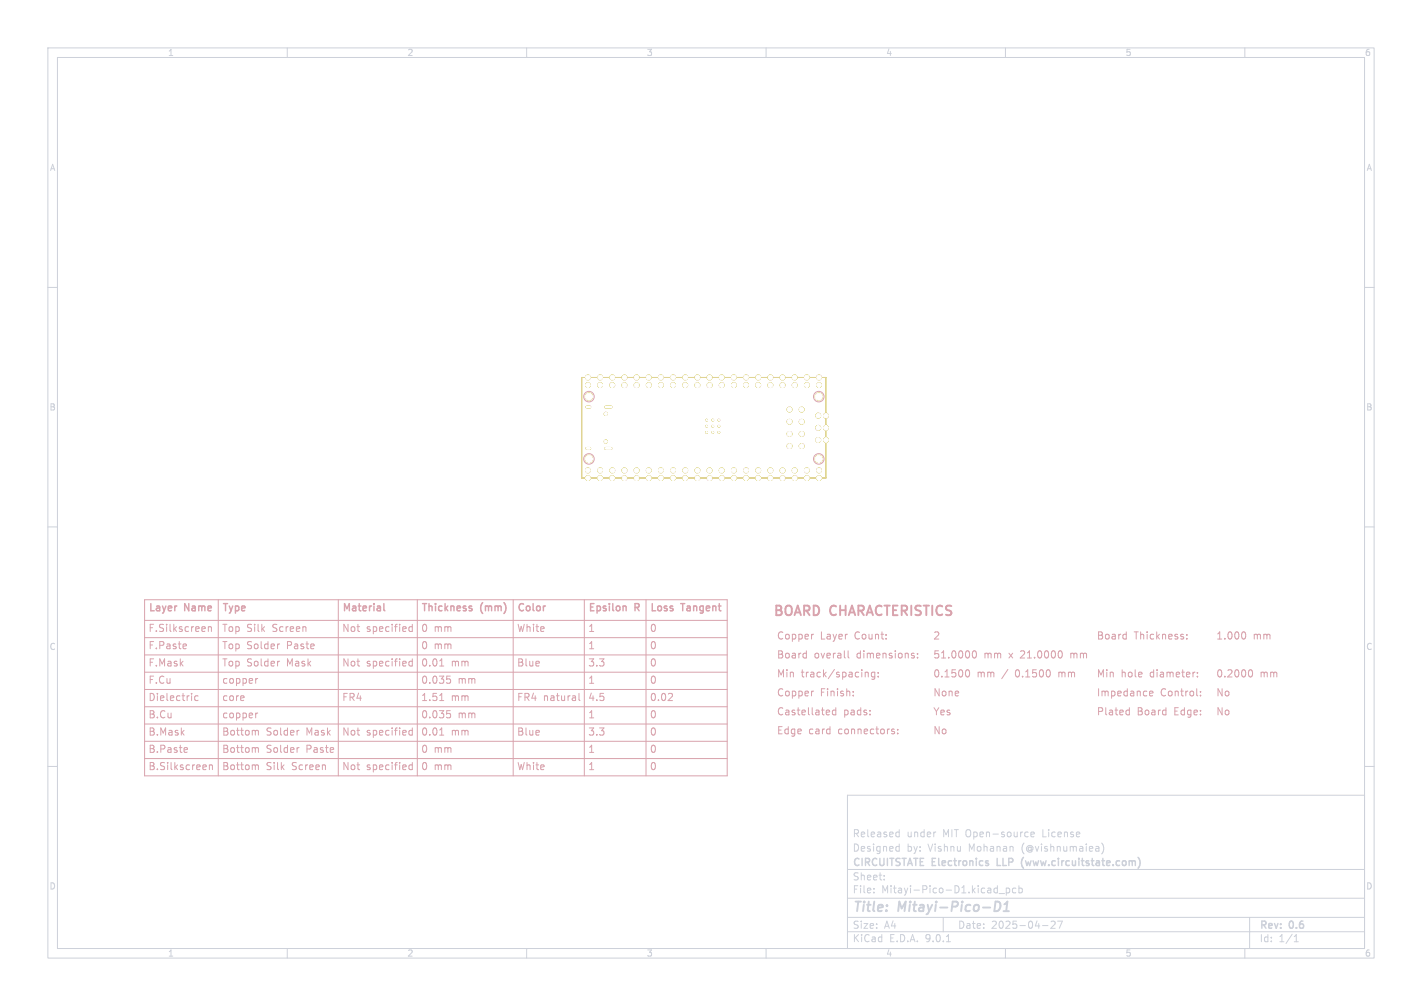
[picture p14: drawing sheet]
<svg xmlns="http://www.w3.org/2000/svg" width="297mm" height="210mm" viewBox="0 0 297 210" stroke-linecap="round" stroke-linejoin="round" font-family="sans-serif">
<defs><g id="words">
<g font-size="2.8" fill="#d9a3ad">
<text x="161.4" y="129.6">BOARD</text>
<text x="173.5" y="129.6">CHARACTERISTICS</text>
</g>
<g font-size="2.8" fill="#cdd1da">
<text x="178" y="190.9">Title:</text>
<text x="187.7" y="190.9">Mitayi-Pico-D1</text>
</g>
<g font-size="2.1" fill="#d9a3ad">
<text x="30.9" y="128.4">Layer</text>
<text x="38.6" y="128.4">Name</text>
<text x="46.3" y="128.4">Type</text>
<text x="71.4" y="128.4">Material</text>
<text x="87.9" y="128.4">Thickness</text>
<text x="100.4" y="128.4">(mm)</text>
<text x="107.9" y="128.4">Color</text>
<text x="122.8" y="128.4">Epsilon</text>
<text x="132.7" y="128.4">R</text>
<text x="135.7" y="128.4">Loss</text>
<text x="142.4" y="128.4">Tangent</text>
<text x="30.9" y="132.1">F.Silkscreen</text>
<text x="30.9" y="135.7">F.Paste</text>
<text x="46.3" y="135.7">Top Solder</text>
<text x="46.3" y="132.1">Top Silk</text>
<text x="56.6" y="132.1">Screen</text>
<text x="59.6" y="135.7">Paste</text>
<text x="71.4" y="132.1">Not</text>
<text x="76.3" y="132.1">specified</text>
<text x="87.9" y="132.1">0 mm</text>
<text x="87.9" y="135.7">0 mm</text>
<text x="107.9" y="132.1">White</text>
<text x="122.8" y="135.7">1</text>
<text x="122.8" y="132.1">1</text>
<text x="135.7" y="132.1">0</text>
<text x="135.7" y="135.7">0</text>
<text x="162.1" y="133.9">Copper</text>
<text x="162.1" y="137.9">Board</text>
<text x="170.1" y="137.9">overall</text>
<text x="171.4" y="133.9">Layer</text>
<text x="178.7" y="133.9">Count:</text>
<text x="179.2" y="137.9">dimensions:</text>
<text x="194.8" y="133.9">2</text>
<text x="194.8" y="137.9">51.0000</text>
<text x="205.5" y="137.9">mm</text>
<text x="211" y="137.9">x</text>
<text x="213.6" y="137.9">21.0000</text>
<text x="224.4" y="137.9">mm</text>
<text x="229" y="133.9">Board</text>
<text x="236.9" y="133.9">Thickness:</text>
<text x="253.9" y="133.9">1.000</text>
<text x="261.8" y="133.9">mm</text>
<text x="30.9" y="142.9">F.Cu</text>
<text x="30.9" y="139.3">F.Mask</text>
<text x="46.3" y="139.3">Top Solder</text>
<text x="46.3" y="142.9">copper</text>
<text x="59.6" y="139.3">Mask</text>
<text x="71.4" y="139.3">Not</text>
<text x="76.3" y="139.3">specified</text>
<text x="87.9" y="139.3">0.01</text>
<text x="87.9" y="142.9">0.035</text>
<text x="94" y="139.3">mm</text>
<text x="95.5" y="142.9">mm</text>
<text x="107.9" y="139.3">Blue</text>
<text x="122.8" y="142.9">1</text>
<text x="122.8" y="139.3">3.3</text>
<text x="135.7" y="142.9">0</text>
<text x="135.7" y="139.3">0</text>
<text x="162.1" y="141.9">Min</text>
<text x="167.4" y="141.9">track/spacing:</text>
<text x="194.8" y="141.9">0.1500</text>
<text x="204.1" y="141.9">mm</text>
<text x="209.5" y="141.9">/</text>
<text x="212.6" y="141.9">0.1500</text>
<text x="221.9" y="141.9">mm</text>
<text x="229" y="141.9">Min</text>
<text x="234.2" y="141.9">hole</text>
<text x="240.4" y="141.9">diameter:</text>
<text x="253.9" y="141.9">0.2000</text>
<text x="263.2" y="141.9">mm</text>
<text x="30.9" y="146.5">Dielectric</text>
<text x="46.3" y="146.5">core</text>
<text x="71.4" y="146.5">FR4</text>
<text x="87.9" y="146.5">1.51</text>
<text x="94" y="146.5">mm</text>
<text x="107.9" y="146.5">FR4 natural</text>
<text x="122.8" y="146.5">4.5</text>
<text x="135.7" y="146.5">0.02</text>
<text x="162.1" y="145.8">Copper</text>
<text x="162.1" y="149.8">Castellated</text>
<text x="171.4" y="145.8">Finish:</text>
<text x="176.2" y="149.8">pads:</text>
<text x="194.8" y="149.8">Yes</text>
<text x="194.8" y="145.8">None</text>
<text x="229" y="149.8">Plated</text>
<text x="229" y="145.8">Impedance</text>
<text x="237.5" y="149.8">Board</text>
<text x="242.4" y="145.8">Control:</text>
<text x="245.5" y="149.8">Edge:</text>
<text x="253.9" y="145.8">No</text>
<text x="253.9" y="149.8">No</text>
<text x="30.9" y="153.7">B.Mask</text>
<text x="30.9" y="150.1">B.Cu</text>
<text x="46.3" y="153.7">Bottom</text>
<text x="46.3" y="150.1">copper</text>
<text x="55.4" y="153.7">Solder</text>
<text x="63.7" y="153.7">Mask</text>
<text x="71.4" y="153.7">Not</text>
<text x="76.3" y="153.7">specified</text>
<text x="87.9" y="150.1">0.035</text>
<text x="87.9" y="153.7">0.01</text>
<text x="94" y="153.7">mm</text>
<text x="95.5" y="150.1">mm</text>
<text x="107.9" y="153.7">Blue</text>
<text x="122.8" y="153.7">3.3</text>
<text x="122.8" y="150.1">1</text>
<text x="135.7" y="153.7">0</text>
<text x="135.7" y="150.1">0</text>
<text x="162.1" y="153.7">Edge</text>
<text x="169" y="153.7">card</text>
<text x="175.3" y="153.7">connectors:</text>
<text x="194.8" y="153.7">No</text>
<text x="30.9" y="160.9">B.Silkscreen</text>
<text x="30.9" y="157.3">B.Paste</text>
<text x="46.3" y="160.9">Bottom</text>
<text x="46.3" y="157.3">Bottom</text>
<text x="55.4" y="160.9">Silk</text>
<text x="55.4" y="157.3">Solder</text>
<text x="60.7" y="160.9">Screen</text>
<text x="63.7" y="157.3">Paste</text>
<text x="71.4" y="160.9">Not</text>
<text x="76.3" y="160.9">specified</text>
<text x="87.9" y="160.9">0 mm</text>
<text x="87.9" y="157.3">0 mm</text>
<text x="107.9" y="160.9">White</text>
<text x="122.8" y="160.9">1</text>
<text x="122.8" y="157.3">1</text>
<text x="135.7" y="157.3">0</text>
<text x="135.7" y="160.9">0</text>
</g>
<g font-size="2.1" fill="#cdd1da">
<text x="178" y="178">Designed</text>
<text x="178" y="175">Released</text>
<text x="189.4" y="178">by:</text>
<text x="189.4" y="175">under</text>
<text x="193.9" y="178">Vishnu</text>
<text x="196.9" y="175">MIT Open-source</text>
<text x="202.5" y="178">Mohanan</text>
<text x="213.6" y="178">(@vishnumaiea)</text>
<text x="218" y="175">License</text>
<text x="178" y="184">Sheet:</text>
<text x="178" y="181.2">CIRCUITSTATE Electronics</text>
<text x="208.9" y="181.2">LLP</text>
<text x="214.6" y="181.2">(www.circuitstate.com)</text>
<text x="178" y="186.7">File:</text>
<text x="184.1" y="186.7">Mitayi-Pico-D1.kicad_pcb</text>
<text x="178" y="196.9">KiCad</text>
<text x="178" y="194.1">Size:</text>
<text x="184.7" y="194.1">A4</text>
<text x="185.7" y="196.9">E.D.A.</text>
<text x="193.3" y="196.9">9.0.1</text>
<text x="200" y="194.1">Date:</text>
<text x="207" y="194.1">2025-04-27</text>
<text x="263" y="194.3">Rev:</text>
<text x="263" y="196.9">Id:</text>
<text x="267.1" y="196.9">1/1</text>
<text x="269.4" y="194.3">0.6</text>
</g>
<g font-size="1.8" fill="#cdd1da">
<text x="35" y="11.9">1</text>
<text x="85" y="11.9">2</text>
<text x="135" y="11.9">3</text>
<text x="185" y="11.9">4</text>
<text x="235" y="11.9">5</text>
<text x="285" y="11.9">6</text>
<text x="10.3" y="35.9">A</text>
<text x="285.4" y="35.9">A</text>
<text x="10.3" y="85.9">B</text>
<text x="285.3" y="85.9">B</text>
<text x="10.3" y="135.9">C</text>
<text x="285.3" y="135.9">C</text>
<text x="10.3" y="185.9">D</text>
<text x="285.3" y="185.9">D</text>
<text x="35" y="199.9">1</text>
<text x="85" y="199.9">2</text>
<text x="135" y="199.9">3</text>
<text x="185" y="199.9">4</text>
<text x="235" y="199.9">5</text>
<text x="285" y="199.9">6</text>
</g>
</g></defs>
<g fill="none" stroke="#cdd1da" stroke-width=".21">
<path d="M10 10h277v190h-277zM12 12h273v186h-273zM60 10v2M110 10v2M160 10v2M210 10v2M260 10v2M10 60h2M285 60h2M10 110h2M285 110h2M10 160h2"/>
<path d="M177 166h108v32h-108zM187.4 176.7l.4 .1M187.4 173.7l.4 .1M187.8 173.2v1.5M187.8 176.2v1.5M187.8 177.6l-.4 .1M187.8 174.6l-.4 .1M195.3 173.7h.2M214.3 173.7l.4 .1M214.7 174.6l-.4 .1M215.3 174.2l.7-.1v-.3l-.5-.1-.2 .2 .1 .7h.6M229.3 176.7l.2 .2v.8"/>
<path d="M229.5 177.6l-.1 .1M229.5 177.1h-.1M230.1 176a1.72 1.72 0 0 1 0 2.3M285 160h2M60 198v2M110 198v2M160 198v2M177 194.5h108M177 191.5h108M177 187.5h108M177 181.5h108M182.5 186.3v.1"/>
<path d="M182.5 185.5v.1M184.7 183.6v.1M184.7 182.8v.1M197 191.5v3M197.7 196.6h.8M208.2 185.4l.1 .1M208.3 184.9v1.5M208.3 186.3l-.1 .1M208.7 186.5h1.1M210 198v2M210.2 185.4v1.5M210.2 185.5l.4-.1 .3 .3-.2 .6h-.5"/>
<path d="M212.2 185.5l-.5-.1-.2 .3 .1 .6h.6M212.8 185.5l.4-.1 .3 .3-.1 .6h-.6M212.8 184.9v1.5M217.7 193.2h1.2M219.5 192.4l.6-.1 .3 .4-.9 1.1h.9M220.9 192.3h1l-.7 1.5M260 198v2M261 191.5v6.5M270.3 196.6h.9M270.3 195.5l.4-.4v1.5"/>
</g>
<path d="M207.9 188.2a.96 .96 0 0 1 1.1 .6 .96 .96 0 0 1-.3 1.1l-.5 .3h-.5zM209.6 190.2h1.1M209.8 188.8l.6-.6-.2 2" fill="none" stroke="#cdd1da" stroke-width=".4"/>
<path d="M208.3 179.2v1.5h.7M213.7 179l-.2 .4M238.1 179.6v1M213.5 180.8l.3 .5" fill="none" stroke="#cdd1da" stroke-width=".3"/>
<g fill="none" stroke="#d9a3ad" stroke-width=".21">
<path d="M30.2 125.2h121.7v36.8h-121.7zM30.2 129.5h121.7M30.2 133.1h121.7M30.2 136.7h121.7M38.7 134.4l.2 .4-.7 .1M38.9 135.4h-.2M43.5 130.8v1M43.5 131l.2-.2 .4 .1 .1 .9M45.6 125.2v36.8M58.4 134.4l-.4 .2M58.4 138l-.4 .2M63.8 130.9l.1 .9"/>
<path d="M65.5 134.5l.1 .3-.7 .1M70.7 125.2v36.8M86.1 138.1l-.4-.1-.3 .3 .1 .7h.6M86.1 130.3v1.5M86.1 137.5v1.5M86.1 130.9l-.4-.1-.3 .3 .1 .7h.6M87.2 125.2v36.8M91.8 139h.9M107.2 125.2v36.8M122 125.2v36.8M134.9 125.2v36.8M168.3 136.4h.1"/>
<path d="M168.4 135.9v1.5M168.4 137.3l-.1 .1M169.9 132.4l-.3 .1M177.1 135.9v1.2l.3 .3M190.8 136.9l.2 .2-.2 .3M190.8 136.4h.1M191.6 137.2v.2M191.6 136.4v.2M201.8 140l.2-.2a.8 .8 0 0 1 .5 .8 .8 .8 0 0 1-.5 .7l-.2-.1M203.2 136l.2-.1a.8 .8 0 0 1 .6 .7 .8 .8 0 0 1-.6 .8l-.2-.2-.1-.4zM221.8 136.1v1M223.7 136.4v1"/>
<path d="M223.9 136.4l-.2 .1M235.1 132.4l.1 .1M235.2 131.9v1.5M235.2 133.3l-.1 .1M247.9 133.3v.1M247.9 132.5v.1M259.7 131.9a.8 .8 0 0 1 .5 .8 .8 .8 0 0 1-.5 .7M260.9 140l.2-.2a.8 .8 0 0 1 .5 .8 .8 .8 0 0 1-.5 .7l-.2-.1M30.2 143.9h121.7M30.2 147.5h121.7M30.2 158.4h121.7M30.2 140.3h121.7"/>
<path d="M30.2 151.1h121.7M30.2 154.8h121.7M38.7 156.1h.4l.1 .3-.8 .2M39.1 157l-.4 .1M41.4 145.3l-.5-.1-.2 .3 .1 .7h.6M43.7 159.7v1M43.7 159.8l.2-.1h.4l.1 1M53.5 152.5l.5 .2v.8M53.5 159.7l.5 .2v.8M53.5 156.1l.5 .2v.8M53.8 141.6l-.4 .3M53.8 148.9l-.4 .2"/>
<path d="M62.5 152.5l-.4 .1M62.5 156.1l-.4 .1M67.9 159.7l.1 1M69.6 156.1l.1 .3-.7 .2M86.1 152v1.5M86.1 159.2v1.5M86.1 152.5h-.4l-.3 .2 .1 .7h.6M86.1 159.7h-.4l-.3 .3 .1 .6h.6M91.8 146.2h.9M91.8 153.5h.9M93.3 148.4h.7M93.3 141.1h.7"/>
<path d="M93.5 148.9h.3l.3 .3-.1 .6-.5 .1M93.5 141.7h.3l.3 .3-.1 .5-.5 .1M120.9 144.7v1.3l.2 .2M140.3 144.8l.2 .2-.1 .4-.9 .8h1M169.9 144.3h-.3M173.2 148.3l.1 .3-.7 .1M174.6 148.3l-.5-.1-.2 .3 .1 .7h.6M174.6 147.7v1.5M178.2 145.1v.2M178.2 144.3v.2M180.8 140.4h.5l.1 .9M182.7 140.4l-.4-.1-.3 .3 .1 .6h.6"/>
<path d="M182.7 140.3v1.2l-.3 .3-.3-.1M183.4 141.2v.1M183.4 140.4v.1M186.6 152.7l.3 .2-.3 .3M186.6 152.2l.2 .1M187.5 153v.2M187.5 152.3v.1M221.2 140.3v1M221.4 140.3l-.2 .2M235.5 148.2l.4 .1M235.9 147.7v1.5M235.9 149.2h-.4"/>
<path d="M240.1 144.8l.7-.2-.1-.3h-.4l-.2 .2 .1 .7h.5M250.1 141.2v.1M250.1 140.4v.1M250.7 145.1v.2M250.7 144.3v.2"/>
<circle cx="123" cy="95.8" r="1.1"/>
<circle cx="123" cy="82.8" r="1.1"/>
<circle cx="171" cy="95.8" r="1.1"/>
<circle cx="171" cy="82.8" r="1.1"/>
</g>
<g fill="none" stroke="#d9a3ad" stroke-width=".3">
<path d="M31.5 126v1.5M36.8 126.5h.1M39.4 126v1.5l-.8-1.5v1.5M46.7 126h.8M47.1 126v1.5M72 127.5v-1.5l.5 1.1 .5-1.1v1.5M75 126v1.3M78.1 126v.1M79.4 126.6l.1 .9M79.5 127.4l-.2 .1M79.5 126.9h-.2M80.2 126v1.3l.2 .2"/>
<path d="M88.2 126h.9M88.7 126v1.5M89.6 126v1.5M91 126v.1M93 126v1.5M98 126.8l.6 .4-.2 .3-.4-.1M98.5 126.6l-.3-.1-.2 .2M100.8 125.8l-.3 .4M105.2 125.8l.3 .4M109.3 126.1l-.4-.1-.3 .2M111.3 126v1.3M113.9 126.5l-.3 .1"/>
<path d="M124.1 126h-.8v1.5M127.3 126v.1M128 126v1.3M130.2 126.6h.5l.1 .9M133.4 126.1l-.8-.1v1.5M136.2 126v1.5M142.2 126h.8M142.6 126v1.5M150.2 126v1.3"/>
</g>
<g fill="none" stroke="#d9a3ad" stroke-width=".4">
<path d="M163.1 126.6l-.3-.2h-.7v2M164.1 126.7a.68 .68 0 0 1 1.2 0M165.9 128.4l.7-2 .7 2M169 126.6l-.3-.2h-.8v2M170.9 126.7l-.5-.3h-.5v2M174.6 126.6l-.1-.1a.72 .72 0 0 0-.9 .2M175.5 126.4v2M176.6 126.4v2M177.3 128.4l.6-2 .7 2M180.3 126.6l-.3-.2h-.7v2M181 128.4l.7-2 .6 2M184.1 126.6l-.1-.1a.72 .72 0 0 0-.9 .2"/>
<path d="M184.7 126.4h1.2M185.3 126.4v2M187.5 126.4h-1v2M189.4 126.6l-.3-.2h-.8v2M190.3 126.4v2M192.3 126.5l-.7-.1-.3 .2M192.9 126.4h1.1M193.5 126.4v2M194.7 126.4v2M196.8 126.6l-.1-.1a.72 .72 0 0 0-.9 .2M198.7 126.5l-.8-.1-.2 .2"/>
</g>
<g fill="#d9a3ad" stroke="#d9a3ad" stroke-width=".21">
<circle cx="171" cy="82.8" r=".75"/>
<circle cx="147.6" cy="90.3" r=".17"/>
<circle cx="148.9" cy="90.3" r=".18"/>
<circle cx="150.1" cy="90.3" r=".17"/>
<circle cx="147.6" cy="89" r=".17"/>
<circle cx="148.9" cy="89" r=".18"/>
<circle cx="150.1" cy="89" r=".17"/>
<circle cx="147.6" cy="87.7" r=".17"/>
<circle cx="148.9" cy="87.7" r=".18"/>
<circle cx="150.1" cy="87.7" r=".17"/>
<circle cx="172.5" cy="91.9" r=".5"/>
<circle cx="170.9" cy="91.9" r=".5"/>
<circle cx="172.5" cy="89.3" r=".5"/>
<circle cx="170.9" cy="89.3" r=".5"/>
<circle cx="172.5" cy="86.8" r=".5"/>
<circle cx="170.9" cy="86.8" r=".5"/>
<circle cx="171" cy="95.8" r=".75"/>
<circle cx="126.5" cy="86.4" r=".33"/>
<circle cx="126.5" cy="92.2" r=".33"/>
<circle cx="123" cy="82.8" r=".75"/>
<circle cx="123" cy="95.8" r=".75"/>
<circle cx="122.8" cy="99.8" r=".5"/>
<circle cx="122.8" cy="98.2" r=".5"/>
<circle cx="125.3" cy="99.8" r=".5"/>
<circle cx="125.3" cy="98.2" r=".5"/>
<circle cx="127.9" cy="99.8" r=".5"/>
<circle cx="127.9" cy="98.2" r=".5"/>
<circle cx="130.4" cy="99.8" r=".5"/>
<circle cx="130.4" cy="98.2" r=".5"/>
<circle cx="133" cy="99.8" r=".5"/>
<circle cx="133" cy="98.2" r=".5"/>
<circle cx="135.5" cy="99.8" r=".5"/>
<circle cx="135.5" cy="98.2" r=".5"/>
<circle cx="138" cy="99.8" r=".5"/>
<circle cx="138" cy="98.2" r=".5"/>
<circle cx="140.6" cy="99.8" r=".5"/>
<circle cx="140.6" cy="98.2" r=".5"/>
<circle cx="143.1" cy="99.8" r=".5"/>
<circle cx="143.1" cy="98.2" r=".5"/>
<circle cx="145.7" cy="99.8" r=".5"/>
<circle cx="145.7" cy="98.2" r=".5"/>
<circle cx="148.2" cy="99.8" r=".5"/>
<circle cx="148.2" cy="98.2" r=".5"/>
<circle cx="150.7" cy="99.8" r=".5"/>
<circle cx="150.7" cy="98.2" r=".5"/>
<circle cx="153.3" cy="99.8" r=".5"/>
<circle cx="153.3" cy="98.2" r=".5"/>
<circle cx="155.8" cy="99.8" r=".5"/>
<circle cx="155.8" cy="98.2" r=".5"/>
<circle cx="158.4" cy="99.8" r=".5"/>
<circle cx="158.4" cy="98.2" r=".5"/>
<circle cx="160.9" cy="99.8" r=".5"/>
<circle cx="160.9" cy="98.2" r=".5"/>
<circle cx="163.4" cy="99.8" r=".5"/>
<circle cx="163.4" cy="98.2" r=".5"/>
<circle cx="166" cy="99.8" r=".5"/>
<circle cx="166" cy="98.2" r=".5"/>
<circle cx="168.5" cy="99.8" r=".5"/>
<circle cx="168.5" cy="98.2" r=".5"/>
<circle cx="171.1" cy="99.8" r=".5"/>
<circle cx="171.1" cy="98.2" r=".5"/>
<circle cx="164.9" cy="93.1" r=".5"/>
<circle cx="167.4" cy="93.1" r=".5"/>
<circle cx="164.9" cy="90.6" r=".5"/>
<circle cx="167.4" cy="90.6" r=".5"/>
<circle cx="164.9" cy="88" r=".5"/>
<circle cx="167.4" cy="88" r=".5"/>
<circle cx="164.9" cy="85.5" r=".5"/>
<circle cx="167.4" cy="85.5" r=".5"/>
<circle cx="122.8" cy="78.8" r=".5"/>
<circle cx="122.8" cy="80.4" r=".5"/>
<circle cx="125.3" cy="78.8" r=".5"/>
<circle cx="125.3" cy="80.4" r=".5"/>
<circle cx="127.9" cy="78.8" r=".5"/>
<circle cx="127.9" cy="80.4" r=".5"/>
<circle cx="130.4" cy="78.8" r=".5"/>
<circle cx="130.4" cy="80.4" r=".5"/>
<circle cx="133" cy="78.8" r=".5"/>
<circle cx="133" cy="80.4" r=".5"/>
<circle cx="135.5" cy="78.8" r=".5"/>
<circle cx="135.5" cy="80.4" r=".5"/>
<circle cx="138" cy="78.8" r=".5"/>
<circle cx="138" cy="80.4" r=".5"/>
<circle cx="140.6" cy="78.8" r=".5"/>
<circle cx="140.6" cy="80.4" r=".5"/>
<circle cx="143.1" cy="78.8" r=".5"/>
<circle cx="143.1" cy="80.4" r=".5"/>
<circle cx="145.7" cy="78.8" r=".5"/>
<circle cx="145.7" cy="80.4" r=".5"/>
<circle cx="148.2" cy="78.8" r=".5"/>
<circle cx="148.2" cy="80.4" r=".5"/>
<circle cx="150.7" cy="78.8" r=".5"/>
<circle cx="150.7" cy="80.4" r=".5"/>
<circle cx="153.3" cy="78.8" r=".5"/>
<circle cx="153.3" cy="80.4" r=".5"/>
<circle cx="155.8" cy="78.8" r=".5"/>
<circle cx="155.8" cy="80.4" r=".5"/>
<circle cx="158.4" cy="78.8" r=".5"/>
<circle cx="158.4" cy="80.4" r=".5"/>
<circle cx="160.9" cy="78.8" r=".5"/>
<circle cx="160.9" cy="80.4" r=".5"/>
<circle cx="163.4" cy="78.8" r=".5"/>
<circle cx="163.4" cy="80.4" r=".5"/>
<circle cx="166" cy="78.8" r=".5"/>
<circle cx="166" cy="80.4" r=".5"/>
<circle cx="168.5" cy="78.8" r=".5"/>
<circle cx="168.5" cy="80.4" r=".5"/>
<circle cx="171.1" cy="78.8" r=".5"/>
<circle cx="171.1" cy="80.4" r=".5"/>
</g>
<path d="M122.6 85h.6M122.6 93.6h.6M126.5 85h1.1M126.5 93.6h1.1" fill="none" stroke="#d9a3ad" stroke-width=".6"/>
<path d="M121.5 78.8h51v21h-51z" fill="none" stroke="#c2c200" stroke-width=".21"/>
<g fill="#c2c200" stroke="#c2c200" stroke-width=".21">
<circle cx="171" cy="82.8" r=".75"/>
<circle cx="147.6" cy="90.3" r=".17"/>
<circle cx="148.9" cy="90.3" r=".18"/>
<circle cx="150.1" cy="90.3" r=".17"/>
<circle cx="147.6" cy="89" r=".17"/>
<circle cx="148.9" cy="89" r=".18"/>
<circle cx="150.1" cy="89" r=".17"/>
<circle cx="147.6" cy="87.7" r=".17"/>
<circle cx="148.9" cy="87.7" r=".18"/>
<circle cx="150.1" cy="87.7" r=".17"/>
<circle cx="172.5" cy="91.9" r=".5"/>
<circle cx="170.9" cy="91.9" r=".5"/>
<circle cx="172.5" cy="89.3" r=".5"/>
<circle cx="170.9" cy="89.3" r=".5"/>
<circle cx="172.5" cy="86.8" r=".5"/>
<circle cx="170.9" cy="86.8" r=".5"/>
<circle cx="171" cy="95.8" r=".75"/>
<circle cx="126.5" cy="86.4" r=".33"/>
<circle cx="126.5" cy="92.2" r=".33"/>
<circle cx="123" cy="82.8" r=".75"/>
<circle cx="123" cy="95.8" r=".75"/>
<circle cx="122.8" cy="99.8" r=".5"/>
<circle cx="122.8" cy="98.2" r=".5"/>
<circle cx="125.3" cy="99.8" r=".5"/>
<circle cx="125.3" cy="98.2" r=".5"/>
<circle cx="127.9" cy="99.8" r=".5"/>
<circle cx="127.9" cy="98.2" r=".5"/>
<circle cx="130.4" cy="99.8" r=".5"/>
<circle cx="130.4" cy="98.2" r=".5"/>
<circle cx="133" cy="99.8" r=".5"/>
<circle cx="133" cy="98.2" r=".5"/>
<circle cx="135.5" cy="99.8" r=".5"/>
<circle cx="135.5" cy="98.2" r=".5"/>
<circle cx="138" cy="99.8" r=".5"/>
<circle cx="138" cy="98.2" r=".5"/>
<circle cx="140.6" cy="99.8" r=".5"/>
<circle cx="140.6" cy="98.2" r=".5"/>
<circle cx="143.1" cy="99.8" r=".5"/>
<circle cx="143.1" cy="98.2" r=".5"/>
<circle cx="145.7" cy="99.8" r=".5"/>
<circle cx="145.7" cy="98.2" r=".5"/>
<circle cx="148.2" cy="99.8" r=".5"/>
<circle cx="148.2" cy="98.2" r=".5"/>
<circle cx="150.7" cy="99.8" r=".5"/>
<circle cx="150.7" cy="98.2" r=".5"/>
<circle cx="153.3" cy="99.8" r=".5"/>
<circle cx="153.3" cy="98.2" r=".5"/>
<circle cx="155.8" cy="99.8" r=".5"/>
<circle cx="155.8" cy="98.2" r=".5"/>
<circle cx="158.4" cy="99.8" r=".5"/>
<circle cx="158.4" cy="98.2" r=".5"/>
<circle cx="160.9" cy="99.8" r=".5"/>
<circle cx="160.9" cy="98.2" r=".5"/>
<circle cx="163.4" cy="99.8" r=".5"/>
<circle cx="163.4" cy="98.2" r=".5"/>
<circle cx="166" cy="99.8" r=".5"/>
<circle cx="166" cy="98.2" r=".5"/>
<circle cx="168.5" cy="99.8" r=".5"/>
<circle cx="168.5" cy="98.2" r=".5"/>
<circle cx="171.1" cy="99.8" r=".5"/>
<circle cx="171.1" cy="98.2" r=".5"/>
<circle cx="164.9" cy="93.1" r=".5"/>
<circle cx="167.4" cy="93.1" r=".5"/>
<circle cx="164.9" cy="90.6" r=".5"/>
<circle cx="167.4" cy="90.6" r=".5"/>
<circle cx="164.9" cy="88" r=".5"/>
<circle cx="167.4" cy="88" r=".5"/>
<circle cx="164.9" cy="85.5" r=".5"/>
<circle cx="167.4" cy="85.5" r=".5"/>
<circle cx="122.8" cy="78.8" r=".5"/>
<circle cx="122.8" cy="80.4" r=".5"/>
<circle cx="125.3" cy="78.8" r=".5"/>
<circle cx="125.3" cy="80.4" r=".5"/>
<circle cx="127.9" cy="78.8" r=".5"/>
<circle cx="127.9" cy="80.4" r=".5"/>
<circle cx="130.4" cy="78.8" r=".5"/>
<circle cx="130.4" cy="80.4" r=".5"/>
<circle cx="133" cy="78.8" r=".5"/>
<circle cx="133" cy="80.4" r=".5"/>
<circle cx="135.5" cy="78.8" r=".5"/>
<circle cx="135.5" cy="80.4" r=".5"/>
<circle cx="138" cy="78.8" r=".5"/>
<circle cx="138" cy="80.4" r=".5"/>
<circle cx="140.6" cy="78.8" r=".5"/>
<circle cx="140.6" cy="80.4" r=".5"/>
<circle cx="143.1" cy="78.8" r=".5"/>
<circle cx="143.1" cy="80.4" r=".5"/>
<circle cx="145.7" cy="78.8" r=".5"/>
<circle cx="145.7" cy="80.4" r=".5"/>
<circle cx="148.2" cy="78.8" r=".5"/>
<circle cx="148.2" cy="80.4" r=".5"/>
<circle cx="150.7" cy="78.8" r=".5"/>
<circle cx="150.7" cy="80.4" r=".5"/>
<circle cx="153.3" cy="78.8" r=".5"/>
<circle cx="153.3" cy="80.4" r=".5"/>
<circle cx="155.8" cy="78.8" r=".5"/>
<circle cx="155.8" cy="80.4" r=".5"/>
<circle cx="158.4" cy="78.8" r=".5"/>
<circle cx="158.4" cy="80.4" r=".5"/>
<circle cx="160.9" cy="78.8" r=".5"/>
<circle cx="160.9" cy="80.4" r=".5"/>
<circle cx="163.4" cy="78.8" r=".5"/>
<circle cx="163.4" cy="80.4" r=".5"/>
<circle cx="166" cy="78.8" r=".5"/>
<circle cx="166" cy="80.4" r=".5"/>
<circle cx="168.5" cy="78.8" r=".5"/>
<circle cx="168.5" cy="80.4" r=".5"/>
<circle cx="171.1" cy="78.8" r=".5"/>
<circle cx="171.1" cy="80.4" r=".5"/>
</g>
<path d="M122.6 85h.6M122.6 93.6h.6M126.5 85h1.1M126.5 93.6h1.1" fill="none" stroke="#c2c200" stroke-width=".6"/>
<g fill="#fff" stroke="#fff" stroke-width=".21">
<circle cx="171" cy="82.8" r=".75"/>
<circle cx="147.6" cy="90.3" r=".17"/>
<circle cx="148.9" cy="90.3" r=".18"/>
<circle cx="150.1" cy="90.3" r=".17"/>
<circle cx="147.6" cy="89" r=".17"/>
<circle cx="148.9" cy="89" r=".18"/>
<circle cx="150.1" cy="89" r=".17"/>
<circle cx="147.6" cy="87.7" r=".17"/>
<circle cx="148.9" cy="87.7" r=".18"/>
<circle cx="150.1" cy="87.7" r=".17"/>
<circle cx="172.5" cy="91.9" r=".5"/>
<circle cx="170.9" cy="91.9" r=".5"/>
<circle cx="172.5" cy="89.3" r=".5"/>
<circle cx="170.9" cy="89.3" r=".5"/>
<circle cx="172.5" cy="86.8" r=".5"/>
<circle cx="170.9" cy="86.8" r=".5"/>
<circle cx="171" cy="95.8" r=".75"/>
<circle cx="126.5" cy="86.4" r=".33"/>
<circle cx="126.5" cy="92.2" r=".33"/>
<circle cx="123" cy="82.8" r=".75"/>
<circle cx="123" cy="95.8" r=".75"/>
<circle cx="122.8" cy="99.8" r=".5"/>
<circle cx="122.8" cy="98.2" r=".5"/>
<circle cx="125.3" cy="99.8" r=".5"/>
<circle cx="125.3" cy="98.2" r=".5"/>
<circle cx="127.9" cy="99.8" r=".5"/>
<circle cx="127.9" cy="98.2" r=".5"/>
<circle cx="130.4" cy="99.8" r=".5"/>
<circle cx="130.4" cy="98.2" r=".5"/>
<circle cx="133" cy="99.8" r=".5"/>
<circle cx="133" cy="98.2" r=".5"/>
<circle cx="135.5" cy="99.8" r=".5"/>
<circle cx="135.5" cy="98.2" r=".5"/>
<circle cx="138" cy="99.8" r=".5"/>
<circle cx="138" cy="98.2" r=".5"/>
<circle cx="140.6" cy="99.8" r=".5"/>
<circle cx="140.6" cy="98.2" r=".5"/>
<circle cx="143.1" cy="99.8" r=".5"/>
<circle cx="143.1" cy="98.2" r=".5"/>
<circle cx="145.7" cy="99.8" r=".5"/>
<circle cx="145.7" cy="98.2" r=".5"/>
<circle cx="148.2" cy="99.8" r=".5"/>
<circle cx="148.2" cy="98.2" r=".5"/>
<circle cx="150.7" cy="99.8" r=".5"/>
<circle cx="150.7" cy="98.2" r=".5"/>
<circle cx="153.3" cy="99.8" r=".5"/>
<circle cx="153.3" cy="98.2" r=".5"/>
<circle cx="155.8" cy="99.8" r=".5"/>
<circle cx="155.8" cy="98.2" r=".5"/>
<circle cx="158.4" cy="99.8" r=".5"/>
<circle cx="158.4" cy="98.2" r=".5"/>
<circle cx="160.9" cy="99.8" r=".5"/>
<circle cx="160.9" cy="98.2" r=".5"/>
<circle cx="163.4" cy="99.8" r=".5"/>
<circle cx="163.4" cy="98.2" r=".5"/>
<circle cx="166" cy="99.8" r=".5"/>
<circle cx="166" cy="98.2" r=".5"/>
<circle cx="168.5" cy="99.8" r=".5"/>
<circle cx="168.5" cy="98.2" r=".5"/>
<circle cx="171.1" cy="99.8" r=".5"/>
<circle cx="171.1" cy="98.2" r=".5"/>
<circle cx="164.9" cy="93.1" r=".5"/>
<circle cx="167.4" cy="93.1" r=".5"/>
<circle cx="164.9" cy="90.6" r=".5"/>
<circle cx="167.4" cy="90.6" r=".5"/>
<circle cx="164.9" cy="88" r=".5"/>
<circle cx="167.4" cy="88" r=".5"/>
<circle cx="164.9" cy="85.5" r=".5"/>
<circle cx="167.4" cy="85.5" r=".5"/>
<circle cx="122.8" cy="78.8" r=".5"/>
<circle cx="122.8" cy="80.4" r=".5"/>
<circle cx="125.3" cy="78.8" r=".5"/>
<circle cx="125.3" cy="80.4" r=".5"/>
<circle cx="127.9" cy="78.8" r=".5"/>
<circle cx="127.9" cy="80.4" r=".5"/>
<circle cx="130.4" cy="78.8" r=".5"/>
<circle cx="130.4" cy="80.4" r=".5"/>
<circle cx="133" cy="78.8" r=".5"/>
<circle cx="133" cy="80.4" r=".5"/>
<circle cx="135.5" cy="78.8" r=".5"/>
<circle cx="135.5" cy="80.4" r=".5"/>
<circle cx="138" cy="78.8" r=".5"/>
<circle cx="138" cy="80.4" r=".5"/>
<circle cx="140.6" cy="78.8" r=".5"/>
<circle cx="140.6" cy="80.4" r=".5"/>
<circle cx="143.1" cy="78.8" r=".5"/>
<circle cx="143.1" cy="80.4" r=".5"/>
<circle cx="145.7" cy="78.8" r=".5"/>
<circle cx="145.7" cy="80.4" r=".5"/>
<circle cx="148.2" cy="78.8" r=".5"/>
<circle cx="148.2" cy="80.4" r=".5"/>
<circle cx="150.7" cy="78.8" r=".5"/>
<circle cx="150.7" cy="80.4" r=".5"/>
<circle cx="153.3" cy="78.8" r=".5"/>
<circle cx="153.3" cy="80.4" r=".5"/>
<circle cx="155.8" cy="78.8" r=".5"/>
<circle cx="155.8" cy="80.4" r=".5"/>
<circle cx="158.4" cy="78.8" r=".5"/>
<circle cx="158.4" cy="80.4" r=".5"/>
<circle cx="160.9" cy="78.8" r=".5"/>
<circle cx="160.9" cy="80.4" r=".5"/>
<circle cx="163.4" cy="78.8" r=".5"/>
<circle cx="163.4" cy="80.4" r=".5"/>
<circle cx="166" cy="78.8" r=".5"/>
<circle cx="166" cy="80.4" r=".5"/>
<circle cx="168.5" cy="78.8" r=".5"/>
<circle cx="168.5" cy="80.4" r=".5"/>
<circle cx="171.1" cy="78.8" r=".5"/>
<circle cx="171.1" cy="80.4" r=".5"/>
</g>
<path d="M122.6 85h.6M122.6 93.6h.6M126.5 85h1.1M126.5 93.6h1.1" fill="none" stroke="#fff" stroke-width=".6"/>
<use href="#words"/>
</svg>
